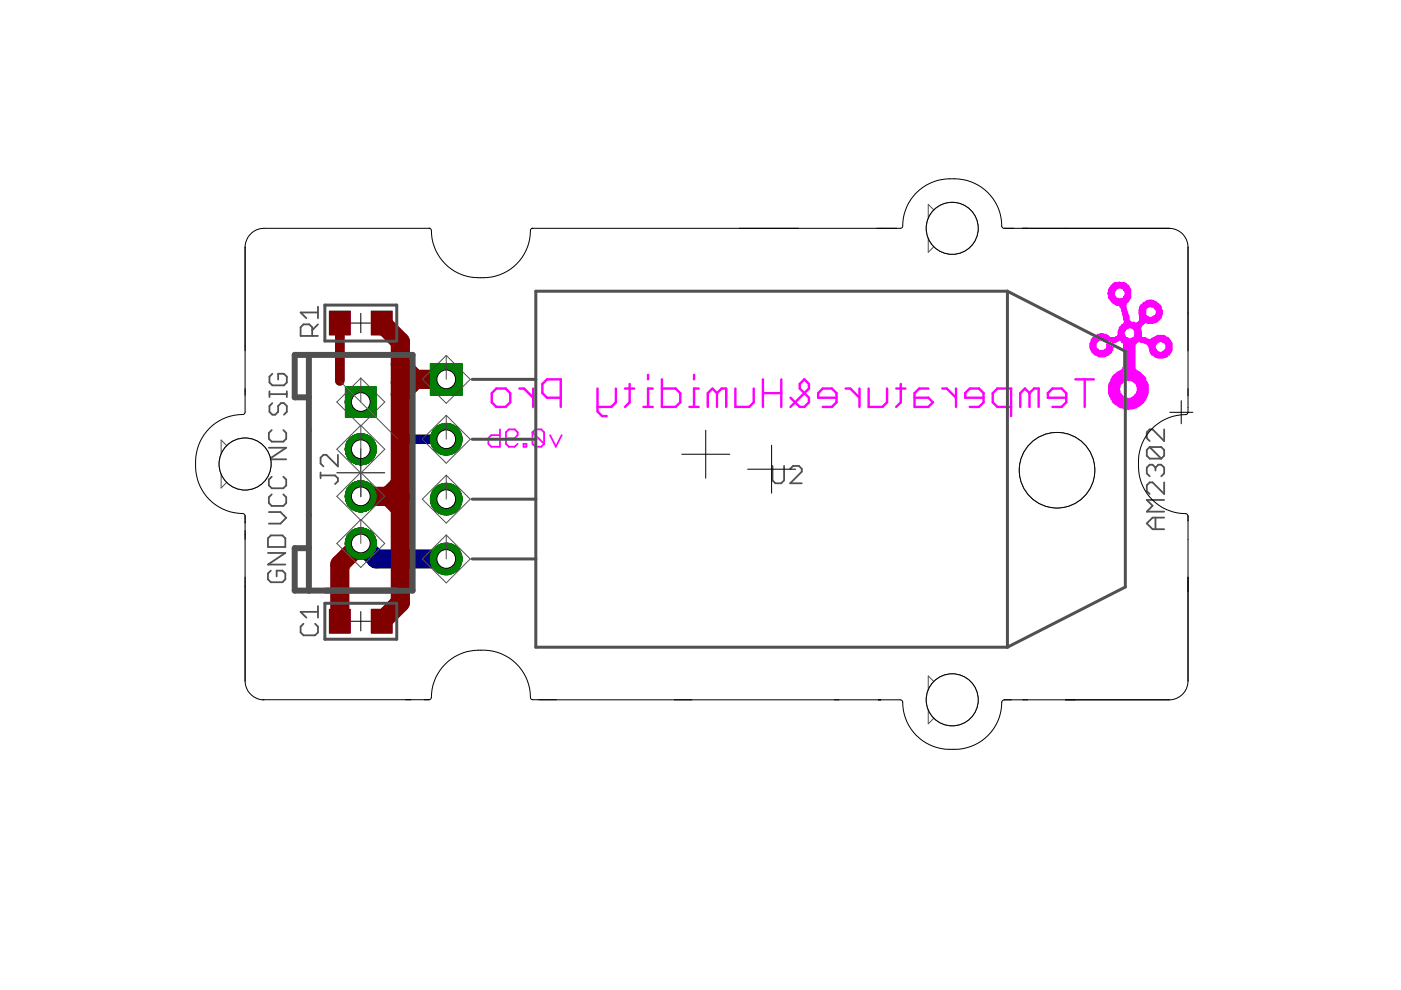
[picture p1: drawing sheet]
<svg xmlns="http://www.w3.org/2000/svg" width="297mm" height="210mm" viewBox="0 0 297 210" stroke-linecap="round" stroke-linejoin="round" font-family="sans-serif">
<path d="M248 87.4h4.9M250.4 85v4.9" fill="none" stroke="#000" stroke-width=".21"/>
<path d="M106 91v3.7h-1.8l-.7-.6v-1.2l.7-.6h1.8M107.3 92.9h1.8l.6-.6v-.6l-.6-.7h-1.2l-.6 .7v2.4l.6 .6h1.2l.6-.6M111 94.1h.6v.6h-.6zM112.9 91.7l.6-.7h1.2l.7 .7v2.4M112.9 91.7v2.4l.6 .6h1.2l.7-.6M112.9 91.7l2.5 2.4M116.6 92.3l1.3 2.4 1.2-2.4" fill="none" stroke="#f0f" stroke-width=".38"/>
<g fill="none" stroke="#f0f" stroke-width=".51">
<path d="M137.4 79.5v.9M147.2 79.5v.9M104.3 83.4l.9-1h2l1 1v1.9l-1 1h-2l-.9-1zM110.1 82.4h1l2 1.9M113.1 82.4v3.9M118.9 84.3h-2.9l-1-.9v-2l1-1h2.9v5.9M126.7 82.4v4.8l1 1h.9M130.6 82.4v2.9l-1 1h-2.9M132.5 82.4h2M133.5 81.4v3.9l-1 1M136.4 86.3h2M138.4 82.4h-1v3.9"/>
<path d="M140.3 80.4v5.9h3l.9-1v-1.9l-.9-1h-3M146.2 86.3h1.9M148.1 82.4h-.9v3.9M152 83.4l1-1h1v3.9M152 83.4v2.9M152 83.4l-1-1-.9 1v2.9M155.9 82.4v3.9h2.9l1-1v-2.9M161.8 83.4h3.9M161.8 80.4v5.9M165.7 80.4v5.9M167.6 84.3l2 2h.9l1-1v-1l-1.9-1.9v-1l.9-1 1 1v1l-3.9 3.9M177.4 84.3h-3.9v-.9l.9-1h2l1 1v1.9l-1 1h-2"/>
<path d="M179.3 82.4h1l1.9 1.9M182.2 82.4v3.9M184.2 82.4v3.9h2.9l1-1v-2.9M190 82.4h2M191 81.4v3.9l-1 1M196.8 82.4h-1.9l-1 1v2.9h2.9l1-1-1-1h-2.9M199.8 82.4h.9l2 1.9M202.7 82.4v3.9M208.5 84.3h-3.9v-.9l1-1h2l.9 1v1.9l-.9 1h-2M214.4 86.3h-2.9l-1-1v-1.9l1-1h2.9v5.8M218.3 83.4l.9-1h1v3.9M218.3 83.4v2.9"/>
<path d="M218.3 83.4l-1-1-1 1v2.9M226.1 84.3h-3.9v-.9l.9-1h2l1 1v1.9l-1 1h-2M228 80.4h3.9M230 80.4v5.9"/>
</g>
<g fill="#f0f" stroke="#f0f" stroke-width=".21">
<path d="M239.1 86.7h.3v.1h-.3z"/>
<path d="M238.2 86.6h2v.1h-2z"/>
<path d="M238.1 86.5h2.5v.1h-2.5z"/>
<path d="M237.4 86.3h3.6v.2h-3.6z"/>
<path d="M237.3 86.2h3.8v.1h-3.8z"/>
<path d="M237.1 86.1h4.3v.1h-4.3z"/>
<path d="M236.9 86h4.7v.1h-4.7z"/>
<path d="M236.8 85.8h5v.2h-5z"/>
<path d="M236.4 85.7h5.6v.1h-5.6z"/>
<path d="M236.4 85.6h5.6v.1h-5.6z"/>
<path d="M236.2 85.4h6.1v.2h-6.1z"/>
<path d="M236.1 85.3h6.3v.1h-6.3z"/>
<path d="M235.9 85.2h6.6v.1h-6.6z"/>
<path d="M235.9 85.1h6.6v.1h-6.6z"/>
<path d="M235.8 84.9h6.9v.2h-6.9z"/>
<path d="M235.8 84.8h7v.1h-7z"/>
<path d="M235.8 84.7h7.1v.1h-7.1z"/>
<path d="M235.5 84.6h7.4v.1h-7.4z"/>
<path d="M239.4 84.4h3.5v.2h-3.5z"/>
<path d="M235.5 84.4h3.6v.2h-3.6z"/>
<path d="M239.9 84.3h3.1v.1h-3.1z"/>
<path d="M235.5 84.3h3.1v.1h-3.1z"/>
<path d="M240.1 84.2h2.9v.1h-2.9z"/>
<path d="M235.4 84.2h2.9v.1h-2.9z"/>
<path d="M240.2 84.1h3v.1h-3z"/>
<path d="M235.3 84.1h2.9v.1h-2.9z"/>
<path d="M240.5 83.9h2.7v.2h-2.7z"/>
<path d="M235.3 83.9h2.7v.2h-2.7z"/>
<path d="M240.5 83.8h2.8v.1h-2.8z"/>
<path d="M235.3 83.8h2.7v.1h-2.7z"/>
<path d="M240.6 83.7h2.7v.1h-2.7z"/>
<path d="M235.2 83.7h2.6v.1h-2.6z"/>
<path d="M240.7 83.5h2.6v.2h-2.6z"/>
<path d="M235.2 83.5h2.6v.2h-2.6z"/>
<path d="M240.9 83.4h2.5v.1h-2.5z"/>
<path d="M235 83.4h2.6v.1h-2.6z"/>
<path d="M241 83.3h2.4v.1h-2.4z"/>
<path d="M235 83.3h2.4v.1h-2.4z"/>
<path d="M241 83.2h2.4v.1h-2.4z"/>
<path d="M235 83.2h2.4v.1h-2.4z"/>
<path d="M241 83h2.4v.2h-2.4z"/>
<path d="M235 83h2.4v.2h-2.4z"/>
<path d="M241.1 82.9h2.3v.1h-2.3z"/>
<path d="M235 82.9h2.4v.1h-2.4z"/>
<path d="M241.1 82.8h2.3v.1h-2.3z"/>
<path d="M235 82.8h2.4v.1h-2.4z"/>
<path d="M241.1 82.7h2.3v.1h-2.3z"/>
<path d="M235 82.7h2.3v.1h-2.3z"/>
<path d="M241.1 82.5h2.3v.2h-2.3z"/>
<path d="M235 82.5h2.3v.2h-2.3z"/>
<path d="M241.1 82.4h2.3v.1h-2.3z"/>
<path d="M235 82.4h2.3v.1h-2.3z"/>
<path d="M241.1 82.3h2.3v.1h-2.3z"/>
<path d="M235 82.3h2.3v.1h-2.3z"/>
<path d="M241.1 82.1h2.3v.2h-2.3z"/>
<path d="M235 82.1h2.4v.2h-2.4z"/>
<path d="M241.1 82h2.3v.1h-2.3z"/>
<path d="M235 82h2.4v.1h-2.4z"/>
<path d="M241 81.9h2.4v.1h-2.4z"/>
<path d="M235 81.9h2.4v.1h-2.4z"/>
<path d="M241 81.8h2.4v.1h-2.4z"/>
<path d="M235 81.8h2.4v.1h-2.4z"/>
<path d="M241 81.6h2.4v.2h-2.4z"/>
<path d="M235 81.6h2.4v.2h-2.4z"/>
<path d="M241 81.5h2.4v.1h-2.4z"/>
<path d="M235.2 81.5h2.4v.1h-2.4z"/>
<path d="M240.9 81.4h2.5v.1h-2.5z"/>
<path d="M235.2 81.4h2.4v.1h-2.4z"/>
<path d="M240.7 81.3h2.6v.1h-2.6z"/>
<path d="M235.2 81.3h2.6v.1h-2.6z"/>
<path d="M240.6 81.1h2.7v.2h-2.7z"/>
<path d="M235.3 81.1h2.7v.2h-2.7z"/>
<path d="M240.5 81h2.7v.1h-2.7z"/>
<path d="M235.3 81h2.8v.1h-2.8z"/>
<path d="M240.2 80.9h3v.1h-3z"/>
<path d="M235.4 80.9h2.8v.1h-2.8z"/>
<path d="M240.1 80.8h2.9v.1h-2.9z"/>
<path d="M235.5 80.8h2.8v.1h-2.8z"/>
<path d="M239.7 80.6h3.2v.2h-3.2z"/>
<path d="M235.5 80.6h3.2v.2h-3.2z"/>
<path d="M235.5 80.5h7.4v.1h-7.4z"/>
<path d="M235.5 80.4h7.4v.1h-7.4z"/>
<path d="M235.7 80.2h7.2v.2h-7.2z"/>
<path d="M235.8 80.1h7.1v.1h-7.1z"/>
<path d="M235.8 80h7v.1h-7z"/>
<path d="M235.8 79.9h6.9v.1h-6.9z"/>
<path d="M235.9 79.7h6.6v.2h-6.6z"/>
<path d="M236.1 79.6h6.3v.1h-6.3z"/>
<path d="M236.2 79.5h6.1v.1h-6.1z"/>
<path d="M236.3 79.4h5.8v.1h-5.8z"/>
<path d="M236.6 79.2h5.4v.2h-5.4z"/>
<path d="M236.7 79.1h5.2v.1h-5.2z"/>
<path d="M236.8 79h5v.1h-5z"/>
<path d="M236.9 78.8h4.7v.2h-4.7z"/>
<path d="M237.2 78.7h4.2v.1h-4.2z"/>
<path d="M237.4 78.6h3.7v.1h-3.7z"/>
<path d="M237.7 78.5h3.3v.1h-3.3z"/>
<path d="M237.8 78.3h2.9v.2h-2.9z"/>
<path d="M238 78.2h2.7v.1h-2.7z"/>
<path d="M238.1 78.1h2.5v.1h-2.5z"/>
<path d="M238.1 78h2.5v.1h-2.5z"/>
<path d="M238.1 77.8h2.5v.2h-2.5z"/>
<path d="M238.2 77.7h2.4v.1h-2.4z"/>
<path d="M238.2 77.6h2.4v.1h-2.4z"/>
<path d="M238.2 77.4h2.4v.2h-2.4z"/>
<path d="M238.2 77.3h2.4v.1h-2.4z"/>
<path d="M238.2 77.2h2.4v.1h-2.4z"/>
<path d="M238.2 77.1h2.4v.1h-2.4z"/>
<path d="M238.2 76.9h2.4v.2h-2.4z"/>
<path d="M238.2 76.8h2.4v.1h-2.4z"/>
<path d="M238.2 76.7h2.4v.1h-2.4z"/>
<path d="M238.2 76.6h2.4v.1h-2.4z"/>
<path d="M238.2 76.4h2.4v.2h-2.4z"/>
<path d="M238.2 76.3h2.4v.1h-2.4z"/>
<path d="M238.2 76.2h2.4v.1h-2.4z"/>
<path d="M238.2 76.1h2.4v.1h-2.4z"/>
<path d="M238.2 75.9h2.4v.2h-2.4z"/>
<path d="M245.4 75.8h1.3v.1h-1.3z"/>
<path d="M238.2 75.8h2.4v.1h-2.4z"/>
<path d="M245 75.7h2.2v.1h-2.2z"/>
<path d="M238.2 75.7h2.4v.1h-2.4z"/>
<path d="M244.8 75.5h2.7v.2h-2.7z"/>
<path d="M238.2 75.5h2.4v.2h-2.4z"/>
<path d="M232.9 75.5h1.4v.2h-1.4z"/>
<path d="M244.7 75.4h2.9v.1h-2.9z"/>
<path d="M238.2 75.4h2.4v.1h-2.4z"/>
<path d="M232.7 75.4h1.8v.1h-1.8z"/>
<path d="M244.5 75.3h3.1v.1h-3.1z"/>
<path d="M238.2 75.3h2.4v.1h-2.4z"/>
<path d="M232.4 75.3h2.4v.1h-2.4z"/>
<path d="M244.2 75.2h3.8v.1h-3.8z"/>
<path d="M238.2 75.2h2.4v.1h-2.4z"/>
<path d="M232.1 75.2h3.1v.1h-3.1z"/>
<path d="M244.2 75h3.8v.2h-3.8z"/>
<path d="M238.2 75h2.4v.2h-2.4z"/>
<path d="M232 75h3.2v.2h-3.2z"/>
<path d="M244 74.9h4v.1h-4z"/>
<path d="M238.2 74.9h2.4v.1h-2.4z"/>
<path d="M231.9 74.9h3.4v.1h-3.4z"/>
<path d="M243.9 74.8h4.3v.1h-4.3z"/>
<path d="M238.2 74.8h2.4v.1h-2.4z"/>
<path d="M231.7 74.8h3.8v.1h-3.8z"/>
<path d="M246.3 74.7h1.9v.1h-1.9z"/>
<path d="M243.9 74.7h2v.1h-2z"/>
<path d="M238.2 74.7h2.4v.1h-2.4z"/>
<path d="M231.6 74.7h4.1v.1h-4.1z"/>
<path d="M246.4 74.5h1.9v.2h-1.9z"/>
<path d="M243.9 74.5h1.7v.2h-1.7z"/>
<path d="M238.2 74.5h2.4v.2h-2.4z"/>
<path d="M231.5 74.5h4.2v.2h-4.2z"/>
<path d="M246.7 74.4h1.6v.1h-1.6z"/>
<path d="M243.8 74.4h1.6v.1h-1.6z"/>
<path d="M238.2 74.4h2.4v.1h-2.4z"/>
<path d="M231.5 74.4h4.2v.1h-4.2z"/>
<path d="M246.8 74.3h1.7v.1h-1.7z"/>
<path d="M243.8 74.3h1.5v.1h-1.5z"/>
<path d="M238.2 74.3h2.4v.1h-2.4z"/>
<path d="M231.4 74.3h4.4v.1h-4.4z"/>
<path d="M247 74.1h1.5v.2h-1.5z"/>
<path d="M243.8 74.1h1.4v.2h-1.4z"/>
<path d="M238.2 74.1h2.4v.2h-2.4z"/>
<path d="M234.1 74.1h1.8v.2h-1.8z"/>
<path d="M231.4 74.1h1.5v.2h-1.5z"/>
<path d="M247.1 74h1.4v.1h-1.4z"/>
<path d="M243.8 74h1.4v.1h-1.4z"/>
<path d="M238.2 74h2.4v.1h-2.4z"/>
<path d="M234.3 74h1.6v.1h-1.6z"/>
<path d="M231.2 74h1.7v.1h-1.7z"/>
<path d="M247.2 73.9h1.3v.1h-1.3z"/>
<path d="M243.8 73.9h1.2v.1h-1.2z"/>
<path d="M238.2 73.9h2.4v.1h-2.4z"/>
<path d="M234.5 73.9h1.4v.1h-1.4z"/>
<path d="M231.2 73.9h1.4v.1h-1.4z"/>
<path d="M247.2 73.8h1.3v.1h-1.3z"/>
<path d="M243.6 73.8h1.3v.1h-1.3z"/>
<path d="M238.2 73.8h2.4v.1h-2.4z"/>
<path d="M234.7 73.8h1.2v.1h-1.2z"/>
<path d="M231.1 73.8h1.4v.1h-1.4z"/>
<path d="M247.2 73.6h1.3v.2h-1.3z"/>
<path d="M243.6 73.6h1.3v.2h-1.3z"/>
<path d="M238.2 73.6h2.4v.2h-2.4z"/>
<path d="M234.7 73.6h1.2v.2h-1.2z"/>
<path d="M231.1 73.6h1.3v.2h-1.3z"/>
<path d="M247.2 73.5h1.3v.1h-1.3z"/>
<path d="M243.6 73.5h1.3v.1h-1.3z"/>
<path d="M238.2 73.5h2.4v.1h-2.4z"/>
<path d="M234.7 73.5h1.4v.1h-1.4z"/>
<path d="M231.1 73.5h1.3v.1h-1.3z"/>
<path d="M247.2 73.4h1.3v.1h-1.3z"/>
<path d="M243.5 73.4h1.4v.1h-1.4z"/>
<path d="M238.2 73.4h2.4v.1h-2.4z"/>
<path d="M234.7 73.4h1.4v.1h-1.4z"/>
<path d="M231.1 73.4h1.3v.1h-1.3z"/>
<path d="M247.2 73.3h1.3v.1h-1.3z"/>
<path d="M243.5 73.3h1.4v.1h-1.4z"/>
<path d="M238.2 73.3h2.4v.1h-2.4z"/>
<path d="M234.7 73.3h1.4v.1h-1.4z"/>
<path d="M231.1 73.3h1.3v.1h-1.3z"/>
<path d="M247.2 73.1h1.3v.2h-1.3z"/>
<path d="M243.4 73.1h1.5v.2h-1.5z"/>
<path d="M238.2 73.1h2.4v.2h-2.4z"/>
<path d="M234.7 73.1h1.4v.2h-1.4z"/>
<path d="M231.1 73.1h1.3v.2h-1.3z"/>
<path d="M247.2 73h1.3v.1h-1.3z"/>
<path d="M243.3 73h1.7v.1h-1.7z"/>
<path d="M238.2 73h2.4v.1h-2.4z"/>
<path d="M234.7 73h1.4v.1h-1.4z"/>
<path d="M231.1 73h1.3v.1h-1.3z"/>
<path d="M247.1 72.9h1.4v.1h-1.4z"/>
<path d="M243.1 72.9h2.1v.1h-2.1z"/>
<path d="M238.2 72.9h2.5v.1h-2.5z"/>
<path d="M234.7 72.9h1.4v.1h-1.4z"/>
<path d="M231.1 72.9h1.3v.1h-1.3z"/>
<path d="M247 72.7h1.5v.2h-1.5z"/>
<path d="M242.8 72.7h2.5v.2h-2.5z"/>
<path d="M238.2 72.7h2.7v.2h-2.7z"/>
<path d="M234.7 72.7h1.4v.2h-1.4z"/>
<path d="M231.1 72.7h1.3v.2h-1.3z"/>
<path d="M246.8 72.6h1.7v.1h-1.7z"/>
<path d="M242.5 72.6h2.8v.1h-2.8z"/>
<path d="M238.1 72.6h2.9v.1h-2.9z"/>
<path d="M234.7 72.6h1.5v.1h-1.5z"/>
<path d="M231.2 72.6h1.3v.1h-1.3z"/>
<path d="M246.4 72.5h1.9v.1h-1.9z"/>
<path d="M241.9 72.5h3.7v.1h-3.7z"/>
<path d="M237.8 72.5h3.3v.1h-3.3z"/>
<path d="M234.5 72.5h2.1v.1h-2.1z"/>
<path d="M231.2 72.5h1.4v.1h-1.4z"/>
<path d="M246.3 72.4h1.9v.1h-1.9z"/>
<path d="M241.6 72.4h4.2v.1h-4.2z"/>
<path d="M237.8 72.4h3.6v.1h-3.6z"/>
<path d="M234.4 72.4h2.4v.1h-2.4z"/>
<path d="M231.4 72.4h1.3v.1h-1.3z"/>
<path d="M237.7 72.2h10.5v.2h-10.5z"/>
<path d="M234.1 72.2h3v.2h-3z"/>
<path d="M231.4 72.2h1.5v.2h-1.5z"/>
<path d="M237.6 72.1h10.5v.1h-10.5z"/>
<path d="M234.1 72.1h3.1v.1h-3.1z"/>
<path d="M231.4 72.1h1.6v.1h-1.6z"/>
<path d="M231.4 72h16.6v.1h-16.6z"/>
<path d="M244 71.9h4v.1h-4z"/>
<path d="M231.5 71.9h11.9v.1h-11.9z"/>
<path d="M244.2 71.7h3.6v.2h-3.6z"/>
<path d="M239.7 71.7h3.5v.2h-3.5z"/>
<path d="M231.6 71.7h7.8v.2h-7.8z"/>
<path d="M244.4 71.6h3.3v.1h-3.3z"/>
<path d="M240.1 71.6h2.8v.1h-2.8z"/>
<path d="M231.6 71.6h7.5v.1h-7.5z"/>
<path d="M244.7 71.5h2.8v.1h-2.8z"/>
<path d="M240.5 71.5h1.6v.1h-1.6z"/>
<path d="M236.4 71.5h2.3v.1h-2.3z"/>
<path d="M231.9 71.5h3.4v.1h-3.4z"/>
<path d="M244.9 71.4h2.3v.1h-2.3z"/>
<path d="M240.5 71.4h1.5v.1h-1.5z"/>
<path d="M236.6 71.4h2v.1h-2z"/>
<path d="M232 71.4h3.2v.1h-3.2z"/>
<path d="M245.2 71.2h1.9v.2h-1.9z"/>
<path d="M240.5 71.2h1.5v.2h-1.5z"/>
<path d="M236.9 71.2h1.7v.2h-1.7z"/>
<path d="M232.2 71.2h2.8v.2h-2.8z"/>
<path d="M245.3 71.1h1.5v.1h-1.5z"/>
<path d="M240.5 71.1h1.5v.1h-1.5z"/>
<path d="M236.9 71.1h1.6v.1h-1.6z"/>
<path d="M232.2 71.1h2.7v.1h-2.7z"/>
<path d="M240.6 71h1.4v.1h-1.4z"/>
<path d="M237.1 71h1.4v.1h-1.4z"/>
<path d="M232.6 71h2.1v.1h-2.1z"/>
<path d="M240.6 70.8h1.4v.2h-1.4z"/>
<path d="M237.1 70.8h1.2v.2h-1.2z"/>
<path d="M232.7 70.8h1.6v.2h-1.6z"/>
<path d="M240.6 70.7h1.4v.1h-1.4z"/>
<path d="M237.1 70.7h1.2v.1h-1.2z"/>
<path d="M233.3 70.7h.6v.1h-.6z"/>
<path d="M240.6 70.6h1.4v.1h-1.4z"/>
<path d="M237.1 70.6h1.2v.1h-1.2z"/>
<path d="M240.6 70.5h1.4v.1h-1.4z"/>
<path d="M237.1 70.5h1.2v.1h-1.2z"/>
<path d="M240.6 70.3h1.4v.2h-1.4z"/>
<path d="M237.1 70.3h1.2v.2h-1.2z"/>
<path d="M240.5 70.2h1.4v.1h-1.4z"/>
<path d="M237.1 70.2h1.4v.1h-1.4z"/>
<path d="M240.5 70.1h1.4v.1h-1.4z"/>
<path d="M237.2 70.1h1.4v.1h-1.4z"/>
<path d="M240.5 70h1.4v.1h-1.4z"/>
<path d="M237.2 70h1.4v.1h-1.4z"/>
<path d="M240.5 69.8h1.4v.2h-1.4z"/>
<path d="M237.2 69.8h1.5v.2h-1.5z"/>
<path d="M240.2 69.7h1.6v.1h-1.6z"/>
<path d="M237.3 69.7h1.5v.1h-1.5z"/>
<path d="M240.1 69.6h1.7v.1h-1.7z"/>
<path d="M237.3 69.6h1.8v.1h-1.8z"/>
<path d="M239.7 69.4h2.1v.2h-2.1z"/>
<path d="M237.3 69.4h2.1v.2h-2.1z"/>
<path d="M237.3 69.3h4.6v.1h-4.6z"/>
<path d="M237.6 69.2h4.4v.1h-4.4z"/>
<path d="M237.7 69.1h4.3v.1h-4.3z"/>
<path d="M237.8 68.9h4.2v.2h-4.2z"/>
<path d="M237.8 68.8h4.5v.1h-4.5z"/>
<path d="M238.1 68.7h4.3v.1h-4.3z"/>
<path d="M238.2 68.6h4.3v.1h-4.3z"/>
<path d="M243.3 68.4h1.2v.2h-1.2z"/>
<path d="M241 68.4h1.7v.2h-1.7z"/>
<path d="M238.3 68.4h2.3v.2h-2.3z"/>
<path d="M241.2 68.3h3.8v.1h-3.8z"/>
<path d="M238.3 68.3h2.3v.1h-2.3z"/>
<path d="M241.4 68.2h3.9v.1h-3.9z"/>
<path d="M238.5 68.2h1.2v.1h-1.2z"/>
<path d="M241.5 68.1h3.9v.1h-3.9z"/>
<path d="M238.5 68.1h1.1v.1h-1.1z"/>
<path d="M241.6 67.9h4.1v.2h-4.1z"/>
<path d="M238.3 67.9h1.2v.2h-1.2z"/>
<path d="M241.6 67.8h4.1v.1h-4.1z"/>
<path d="M238.3 67.8h1.1v.1h-1.1z"/>
<path d="M241.6 67.7h4.2v.1h-4.2z"/>
<path d="M238.2 67.7h1.2v.1h-1.2z"/>
<path d="M241.6 67.5h4.3v.2h-4.3z"/>
<path d="M238.2 67.5h1.2v.2h-1.2z"/>
<path d="M241.6 67.4h4.5v.1h-4.5z"/>
<path d="M238.2 67.4h1.2v.1h-1.2z"/>
<path d="M241.6 67.3h4.6v.1h-4.6z"/>
<path d="M238.2 67.3h1.2v.1h-1.2z"/>
<path d="M244.3 67.2h1.9v.1h-1.9z"/>
<path d="M241.6 67.2h1.9v.1h-1.9z"/>
<path d="M238.2 67.2h1.2v.1h-1.2z"/>
<path d="M244.5 67h1.7v.2h-1.7z"/>
<path d="M241.6 67h1.8v.2h-1.8z"/>
<path d="M238.2 67h1.2v.2h-1.2z"/>
<path d="M244.7 66.9h1.6v.1h-1.6z"/>
<path d="M241.6 66.9h1.6v.1h-1.6z"/>
<path d="M238.1 66.9h1.3v.1h-1.3z"/>
<path d="M244.9 66.8h1.4v.1h-1.4z"/>
<path d="M241.6 66.8h1.3v.1h-1.3z"/>
<path d="M238.1 66.8h1.1v.1h-1.1z"/>
<path d="M245 66.7h1.3v.1h-1.3z"/>
<path d="M241.5 66.7h1.4v.1h-1.4z"/>
<path d="M238.1 66.7h1.1v.1h-1.1z"/>
<path d="M245 66.5h1.4v.2h-1.4z"/>
<path d="M241.5 66.5h1.4v.2h-1.4z"/>
<path d="M238.1 66.5h1v.2h-1z"/>
<path d="M245.2 66.4h1.2v.1h-1.2z"/>
<path d="M241.5 66.4h1.4v.1h-1.4z"/>
<path d="M238 66.4h1.1v.1h-1.1z"/>
<path d="M245.2 66.3h1.2v.1h-1.2z"/>
<path d="M241.5 66.3h1.4v.1h-1.4z"/>
<path d="M238 66.3h1.1v.1h-1.1z"/>
<path d="M245.2 66.1h1.2v.2h-1.2z"/>
<path d="M241.5 66.1h1.4v.2h-1.4z"/>
<path d="M238 66.1h1v.2h-1z"/>
<path d="M245.2 66h1.2v.1h-1.2z"/>
<path d="M241.5 66h1.4v.1h-1.4z"/>
<path d="M238 66h1v.1h-1z"/>
<path d="M245.2 65.9h1.2v.1h-1.2z"/>
<path d="M241.5 65.9h1.4v.1h-1.4z"/>
<path d="M237.8 65.9h1.2v.1h-1.2z"/>
<path d="M245.2 65.8h1.2v.1h-1.2z"/>
<path d="M241.5 65.8h1.4v.1h-1.4z"/>
<path d="M237.8 65.8h1v.1h-1z"/>
<path d="M245 65.6h1.3v.2h-1.3z"/>
<path d="M241.5 65.6h1.4v.2h-1.4z"/>
<path d="M237.8 65.6h1v.2h-1z"/>
<path d="M244.9 65.5h1.4v.1h-1.4z"/>
<path d="M241.5 65.5h1.4v.1h-1.4z"/>
<path d="M237.8 65.5h1v.1h-1z"/>
<path d="M244.8 65.4h1.4v.1h-1.4z"/>
<path d="M241.6 65.4h1.4v.1h-1.4z"/>
<path d="M237.7 65.4h1.1v.1h-1.1z"/>
<path d="M244.7 65.3h1.5v.1h-1.5z"/>
<path d="M241.6 65.3h1.6v.1h-1.6z"/>
<path d="M237.7 65.3h1v.1h-1z"/>
<path d="M244.7 65.1h1.5v.2h-1.5z"/>
<path d="M241.6 65.1h1.7v.2h-1.7z"/>
<path d="M237.7 65.1h1v.2h-1z"/>
<path d="M244.2 65h2v.1h-2z"/>
<path d="M241.6 65h2.1v.1h-2.1z"/>
<path d="M237.4 65h1.3v.1h-1.3z"/>
<path d="M241.7 64.9h4.4v.1h-4.4z"/>
<path d="M237.4 64.9h1.3v.1h-1.3z"/>
<path d="M241.9 64.7h4.2v.2h-4.2z"/>
<path d="M237.3 64.7h1.3v.2h-1.3z"/>
<path d="M241.9 64.6h4v.1h-4z"/>
<path d="M236.7 64.6h2v.1h-2z"/>
<path d="M242.1 64.5h3.6v.1h-3.6z"/>
<path d="M236.4 64.5h2.3v.1h-2.3z"/>
<path d="M242.3 64.4h3.4v.1h-3.4z"/>
<path d="M236.3 64.4h2.5v.1h-2.5z"/>
<path d="M242.4 64.2h3v.2h-3z"/>
<path d="M236.1 64.2h2.7v.2h-2.7z"/>
<path d="M242.4 64.1h2.9v.1h-2.9z"/>
<path d="M235.8 64.1h3.2v.1h-3.2z"/>
<path d="M242.8 64h2.4v.1h-2.4z"/>
<path d="M235.8 64h3.3v.1h-3.3z"/>
<path d="M242.9 63.9h2v.1h-2z"/>
<path d="M235.7 63.9h3.5v.1h-3.5z"/>
<path d="M243.1 63.7h1.6v.2h-1.6z"/>
<path d="M235.5 63.7h3.9v.2h-3.9z"/>
<path d="M243.5 63.6h.8v.1h-.8z"/>
<path d="M235.4 63.6h4v.1h-4z"/>
<path d="M235.4 63.5h4v.1h-4z"/>
<path d="M235.3 63.4h4.2v.1h-4.2z"/>
<path d="M237.8 63.2h1.8v.2h-1.8z"/>
<path d="M235.2 63.2h1.9v.2h-1.9z"/>
<path d="M238.2 63.1h1.5v.1h-1.5z"/>
<path d="M235 63.1h1.7v.1h-1.7z"/>
<path d="M238.2 63h1.5v.1h-1.5z"/>
<path d="M235 63h1.6v.1h-1.6z"/>
<path d="M238.2 62.8h1.5v.2h-1.5z"/>
<path d="M235 62.8h1.6v.2h-1.6z"/>
<path d="M238.3 62.7h1.4v.1h-1.4z"/>
<path d="M235 62.7h1.4v.1h-1.4z"/>
<path d="M238.5 62.6h1.2v.1h-1.2z"/>
<path d="M235 62.6h1.3v.1h-1.3z"/>
<path d="M238.5 62.5h1.2v.1h-1.2z"/>
<path d="M235 62.5h1.3v.1h-1.3z"/>
<path d="M238.6 62.3h1.1v.2h-1.1z"/>
<path d="M234.9 62.3h1.4v.2h-1.4z"/>
<path d="M238.6 62.2h1.1v.1h-1.1z"/>
<path d="M234.9 62.2h1.4v.1h-1.4z"/>
<path d="M238.6 62.1h1.1v.1h-1.1z"/>
<path d="M234.9 62.1h1.3v.1h-1.3z"/>
<path d="M238.6 62h1.1v.1h-1.1z"/>
<path d="M234.9 62h1.4v.1h-1.4z"/>
<path d="M238.5 61.8h1.2v.2h-1.2z"/>
<path d="M235 61.8h1.3v.2h-1.3z"/>
<path d="M238.5 61.7h1.2v.1h-1.2z"/>
<path d="M235 61.7h1.4v.1h-1.4z"/>
<path d="M238.3 61.6h1.4v.1h-1.4z"/>
<path d="M235 61.6h1.4v.1h-1.4z"/>
<path d="M238.2 61.4h1.5v.2h-1.5z"/>
<path d="M235 61.4h1.6v.2h-1.6z"/>
<path d="M238.2 61.3h1.5v.1h-1.5z"/>
<path d="M235 61.3h1.7v.1h-1.7z"/>
<path d="M238.1 61.2h1.5v.1h-1.5z"/>
<path d="M235.2 61.2h1.6v.1h-1.6z"/>
<path d="M237.7 61.1h1.9v.1h-1.9z"/>
<path d="M235.2 61.1h1.9v.1h-1.9z"/>
<path d="M235.3 60.9h4.2v.2h-4.2z"/>
<path d="M235.4 60.8h4v.1h-4z"/>
<path d="M235.5 60.7h3.9v.1h-3.9z"/>
<path d="M235.5 60.6h3.9v.1h-3.9z"/>
<path d="M235.7 60.4h3.5v.2h-3.5z"/>
<path d="M235.8 60.3h3.2v.1h-3.2z"/>
<path d="M235.9 60.2h2.9v.1h-2.9z"/>
<path d="M236.1 60h2.6v.2h-2.6z"/>
<path d="M236.3 59.9h2.2v.1h-2.2z"/>
<path d="M237.2 59.8h.2v.1h-.2z"/>
</g>
<path d="M76.5 115.2l3.3 3.3h14.8" fill="none" stroke="#000080" stroke-width="4.1"/>
<path d="M84.4 93.1h10.2" fill="none" stroke="#000080" stroke-width="2"/>
<path d="M73.2 82h6.6v6.5h-6.6z" fill="#008000" stroke="#008000" stroke-width=".21"/>
<circle cx="76.5" cy="85.2" r="1.99" fill="#fff" stroke="#000" stroke-width=".21"/>
<circle cx="76.5" cy="95.3" r="3.3" fill="#008000" stroke="#008000" stroke-width=".21"/>
<circle cx="76.5" cy="95.2" r="1.99" fill="#fff" stroke="#000" stroke-width=".21"/>
<circle cx="76.5" cy="105.2" r="3.3" fill="#008000" stroke="#008000" stroke-width=".21"/>
<circle cx="76.5" cy="105.2" r="1.99" fill="#fff" stroke="#000" stroke-width=".21"/>
<circle cx="76.5" cy="115.2" r="3.3" fill="#008000" stroke="#008000" stroke-width=".21"/>
<circle cx="76.5" cy="115.2" r="1.99" fill="#fff" stroke="#000" stroke-width=".21"/>
<path d="M91.2 77.1h6.8v6.7h-6.8z" fill="#008000" stroke="#008000" stroke-width=".21"/>
<circle cx="94.6" cy="80.4" r="1.99" fill="#fff" stroke="#000" stroke-width=".21"/>
<circle cx="94.6" cy="93.1" r="3.4" fill="#008000" stroke="#008000" stroke-width=".21"/>
<circle cx="94.6" cy="93.1" r="1.99" fill="#fff" stroke="#000" stroke-width=".21"/>
<circle cx="94.6" cy="105.8" r="3.4" fill="#008000" stroke="#008000" stroke-width=".21"/>
<circle cx="94.6" cy="105.8" r="1.99" fill="#fff" stroke="#000" stroke-width=".21"/>
<circle cx="94.6" cy="118.5" r="3.4" fill="#008000" stroke="#008000" stroke-width=".21"/>
<circle cx="94.6" cy="118.5" r="1.99" fill="#fff" stroke="#000" stroke-width=".21"/>
<circle cx="76.5" cy="85.2" r="3.3" fill="#008000" stroke="#008000" stroke-width=".21"/>
<circle cx="76.5" cy="85.2" r="1.99" fill="#fff" stroke="#000" stroke-width=".21"/>
<circle cx="76.5" cy="95.3" r="3.3" fill="#008000" stroke="#008000" stroke-width=".21"/>
<circle cx="76.5" cy="95.2" r="1.99" fill="#fff" stroke="#000" stroke-width=".21"/>
<circle cx="76.5" cy="105.2" r="3.3" fill="#008000" stroke="#008000" stroke-width=".21"/>
<circle cx="76.5" cy="105.2" r="1.99" fill="#fff" stroke="#000" stroke-width=".21"/>
<circle cx="76.5" cy="115.2" r="3.3" fill="#008000" stroke="#008000" stroke-width=".21"/>
<circle cx="76.5" cy="115.2" r="1.99" fill="#fff" stroke="#000" stroke-width=".21"/>
<circle cx="94.6" cy="80.4" r="3.3" fill="#008000" stroke="#008000" stroke-width=".21"/>
<circle cx="94.6" cy="80.4" r="1.99" fill="#fff" stroke="#000" stroke-width=".21"/>
<circle cx="94.6" cy="93.1" r="3.3" fill="#008000" stroke="#008000" stroke-width=".21"/>
<circle cx="94.6" cy="93.1" r="1.99" fill="#fff" stroke="#000" stroke-width=".21"/>
<circle cx="94.6" cy="105.8" r="3.3" fill="#008000" stroke="#008000" stroke-width=".21"/>
<circle cx="94.6" cy="105.8" r="1.99" fill="#fff" stroke="#000" stroke-width=".21"/>
<circle cx="94.6" cy="118.5" r="3.3" fill="#008000" stroke="#008000" stroke-width=".21"/>
<circle cx="94.6" cy="118.5" r="1.99" fill="#fff" stroke="#000" stroke-width=".21"/>
<circle cx="76.5" cy="85.2" r="3.3" fill="#008000" stroke="#008000" stroke-width=".21"/>
<circle cx="76.5" cy="85.2" r="1.99" fill="#fff" stroke="#000" stroke-width=".21"/>
<circle cx="76.5" cy="95.3" r="3.3" fill="#008000" stroke="#008000" stroke-width=".21"/>
<circle cx="76.5" cy="95.2" r="1.99" fill="#fff" stroke="#000" stroke-width=".21"/>
<circle cx="76.5" cy="105.2" r="3.3" fill="#008000" stroke="#008000" stroke-width=".21"/>
<circle cx="76.5" cy="105.2" r="1.99" fill="#fff" stroke="#000" stroke-width=".21"/>
<circle cx="76.5" cy="115.2" r="3.3" fill="#008000" stroke="#008000" stroke-width=".21"/>
<circle cx="76.5" cy="115.2" r="1.99" fill="#fff" stroke="#000" stroke-width=".21"/>
<circle cx="94.6" cy="80.4" r="3.3" fill="#008000" stroke="#008000" stroke-width=".21"/>
<circle cx="94.6" cy="80.4" r="1.99" fill="#fff" stroke="#000" stroke-width=".21"/>
<circle cx="94.6" cy="93.1" r="3.3" fill="#008000" stroke="#008000" stroke-width=".21"/>
<circle cx="94.6" cy="93.1" r="1.99" fill="#fff" stroke="#000" stroke-width=".21"/>
<circle cx="94.6" cy="105.8" r="3.3" fill="#008000" stroke="#008000" stroke-width=".21"/>
<circle cx="94.6" cy="105.8" r="1.99" fill="#fff" stroke="#000" stroke-width=".21"/>
<circle cx="94.6" cy="118.5" r="3.3" fill="#008000" stroke="#008000" stroke-width=".21"/>
<circle cx="94.6" cy="118.5" r="1.99" fill="#fff" stroke="#000" stroke-width=".21"/>
<circle cx="76.5" cy="85.2" r="3.3" fill="#008000" stroke="#008000" stroke-width=".21"/>
<circle cx="76.5" cy="85.2" r="1.99" fill="#fff" stroke="#000" stroke-width=".21"/>
<circle cx="76.5" cy="95.3" r="3.3" fill="#008000" stroke="#008000" stroke-width=".21"/>
<circle cx="76.5" cy="95.2" r="1.99" fill="#fff" stroke="#000" stroke-width=".21"/>
<circle cx="76.5" cy="105.2" r="3.3" fill="#008000" stroke="#008000" stroke-width=".21"/>
<circle cx="76.5" cy="105.2" r="1.99" fill="#fff" stroke="#000" stroke-width=".21"/>
<circle cx="76.5" cy="115.2" r="3.3" fill="#008000" stroke="#008000" stroke-width=".21"/>
<circle cx="76.5" cy="115.2" r="1.99" fill="#fff" stroke="#000" stroke-width=".21"/>
<circle cx="94.6" cy="80.4" r="3.3" fill="#008000" stroke="#008000" stroke-width=".21"/>
<circle cx="94.6" cy="80.4" r="1.99" fill="#fff" stroke="#000" stroke-width=".21"/>
<circle cx="94.6" cy="93.1" r="3.3" fill="#008000" stroke="#008000" stroke-width=".21"/>
<circle cx="94.6" cy="93.1" r="1.99" fill="#fff" stroke="#000" stroke-width=".21"/>
<circle cx="94.6" cy="105.8" r="3.3" fill="#008000" stroke="#008000" stroke-width=".21"/>
<circle cx="94.6" cy="105.8" r="1.99" fill="#fff" stroke="#000" stroke-width=".21"/>
<circle cx="94.6" cy="118.5" r="3.3" fill="#008000" stroke="#008000" stroke-width=".21"/>
<circle cx="94.6" cy="118.5" r="1.99" fill="#fff" stroke="#000" stroke-width=".21"/>
<circle cx="76.5" cy="85.2" r="3.3" fill="#008000" stroke="#008000" stroke-width=".21"/>
<circle cx="76.5" cy="85.2" r="1.99" fill="#fff" stroke="#000" stroke-width=".21"/>
<circle cx="76.5" cy="95.3" r="3.3" fill="#008000" stroke="#008000" stroke-width=".21"/>
<circle cx="76.5" cy="95.2" r="1.99" fill="#fff" stroke="#000" stroke-width=".21"/>
<circle cx="76.5" cy="105.2" r="3.3" fill="#008000" stroke="#008000" stroke-width=".21"/>
<circle cx="76.5" cy="105.2" r="1.99" fill="#fff" stroke="#000" stroke-width=".21"/>
<circle cx="76.5" cy="115.2" r="3.3" fill="#008000" stroke="#008000" stroke-width=".21"/>
<circle cx="76.5" cy="115.2" r="1.99" fill="#fff" stroke="#000" stroke-width=".21"/>
<circle cx="94.6" cy="80.4" r="3.3" fill="#008000" stroke="#008000" stroke-width=".21"/>
<circle cx="94.6" cy="80.4" r="1.99" fill="#fff" stroke="#000" stroke-width=".21"/>
<circle cx="94.6" cy="93.1" r="3.3" fill="#008000" stroke="#008000" stroke-width=".21"/>
<circle cx="94.6" cy="93.1" r="1.99" fill="#fff" stroke="#000" stroke-width=".21"/>
<circle cx="94.6" cy="105.8" r="3.3" fill="#008000" stroke="#008000" stroke-width=".21"/>
<circle cx="94.6" cy="105.8" r="1.99" fill="#fff" stroke="#000" stroke-width=".21"/>
<circle cx="94.6" cy="118.5" r="3.3" fill="#008000" stroke="#008000" stroke-width=".21"/>
<circle cx="94.6" cy="118.5" r="1.99" fill="#fff" stroke="#000" stroke-width=".21"/>
<circle cx="76.5" cy="85.2" r="3.3" fill="#008000" stroke="#008000" stroke-width=".21"/>
<circle cx="76.5" cy="85.2" r="1.99" fill="#fff" stroke="#000" stroke-width=".21"/>
<circle cx="76.5" cy="95.3" r="3.3" fill="#008000" stroke="#008000" stroke-width=".21"/>
<circle cx="76.5" cy="95.2" r="1.99" fill="#fff" stroke="#000" stroke-width=".21"/>
<circle cx="76.5" cy="105.2" r="3.3" fill="#008000" stroke="#008000" stroke-width=".21"/>
<circle cx="76.5" cy="105.2" r="1.99" fill="#fff" stroke="#000" stroke-width=".21"/>
<circle cx="76.5" cy="115.2" r="3.3" fill="#008000" stroke="#008000" stroke-width=".21"/>
<circle cx="76.5" cy="115.2" r="1.99" fill="#fff" stroke="#000" stroke-width=".21"/>
<circle cx="94.6" cy="80.4" r="3.3" fill="#008000" stroke="#008000" stroke-width=".21"/>
<circle cx="94.6" cy="80.4" r="1.99" fill="#fff" stroke="#000" stroke-width=".21"/>
<circle cx="94.6" cy="93.1" r="3.3" fill="#008000" stroke="#008000" stroke-width=".21"/>
<circle cx="94.6" cy="93.1" r="1.99" fill="#fff" stroke="#000" stroke-width=".21"/>
<circle cx="94.6" cy="105.8" r="3.3" fill="#008000" stroke="#008000" stroke-width=".21"/>
<circle cx="94.6" cy="105.8" r="1.99" fill="#fff" stroke="#000" stroke-width=".21"/>
<circle cx="94.6" cy="118.5" r="3.3" fill="#008000" stroke="#008000" stroke-width=".21"/>
<circle cx="94.6" cy="118.5" r="1.99" fill="#fff" stroke="#000" stroke-width=".21"/>
<circle cx="76.5" cy="85.2" r="3.3" fill="#008000" stroke="#008000" stroke-width=".21"/>
<circle cx="76.5" cy="85.2" r="1.99" fill="#fff" stroke="#000" stroke-width=".21"/>
<circle cx="76.5" cy="95.3" r="3.3" fill="#008000" stroke="#008000" stroke-width=".21"/>
<circle cx="76.5" cy="95.2" r="1.99" fill="#fff" stroke="#000" stroke-width=".21"/>
<circle cx="76.5" cy="105.2" r="3.3" fill="#008000" stroke="#008000" stroke-width=".21"/>
<circle cx="76.5" cy="105.2" r="1.99" fill="#fff" stroke="#000" stroke-width=".21"/>
<circle cx="76.5" cy="115.2" r="3.3" fill="#008000" stroke="#008000" stroke-width=".21"/>
<circle cx="76.5" cy="115.2" r="1.99" fill="#fff" stroke="#000" stroke-width=".21"/>
<circle cx="94.6" cy="80.4" r="3.3" fill="#008000" stroke="#008000" stroke-width=".21"/>
<circle cx="94.6" cy="80.4" r="1.99" fill="#fff" stroke="#000" stroke-width=".21"/>
<circle cx="94.6" cy="93.1" r="3.3" fill="#008000" stroke="#008000" stroke-width=".21"/>
<circle cx="94.6" cy="93.1" r="1.99" fill="#fff" stroke="#000" stroke-width=".21"/>
<circle cx="94.6" cy="105.8" r="3.3" fill="#008000" stroke="#008000" stroke-width=".21"/>
<circle cx="94.6" cy="105.8" r="1.99" fill="#fff" stroke="#000" stroke-width=".21"/>
<circle cx="94.6" cy="118.5" r="3.3" fill="#008000" stroke="#008000" stroke-width=".21"/>
<circle cx="94.6" cy="118.5" r="1.99" fill="#fff" stroke="#000" stroke-width=".21"/>
<circle cx="76.5" cy="85.2" r="3.3" fill="#008000" stroke="#008000" stroke-width=".21"/>
<circle cx="76.5" cy="85.2" r="1.99" fill="#fff" stroke="#000" stroke-width=".21"/>
<circle cx="76.5" cy="95.3" r="3.3" fill="#008000" stroke="#008000" stroke-width=".21"/>
<circle cx="76.5" cy="95.2" r="1.99" fill="#fff" stroke="#000" stroke-width=".21"/>
<circle cx="76.5" cy="105.2" r="3.3" fill="#008000" stroke="#008000" stroke-width=".21"/>
<circle cx="76.5" cy="105.2" r="1.99" fill="#fff" stroke="#000" stroke-width=".21"/>
<circle cx="76.5" cy="115.2" r="3.3" fill="#008000" stroke="#008000" stroke-width=".21"/>
<circle cx="76.5" cy="115.2" r="1.99" fill="#fff" stroke="#000" stroke-width=".21"/>
<circle cx="94.6" cy="80.4" r="3.3" fill="#008000" stroke="#008000" stroke-width=".21"/>
<circle cx="94.6" cy="80.4" r="1.99" fill="#fff" stroke="#000" stroke-width=".21"/>
<circle cx="94.6" cy="93.1" r="3.3" fill="#008000" stroke="#008000" stroke-width=".21"/>
<circle cx="94.6" cy="93.1" r="1.99" fill="#fff" stroke="#000" stroke-width=".21"/>
<circle cx="94.6" cy="105.8" r="3.3" fill="#008000" stroke="#008000" stroke-width=".21"/>
<circle cx="94.6" cy="105.8" r="1.99" fill="#fff" stroke="#000" stroke-width=".21"/>
<circle cx="94.6" cy="118.5" r="3.3" fill="#008000" stroke="#008000" stroke-width=".21"/>
<circle cx="94.6" cy="118.5" r="1.99" fill="#fff" stroke="#000" stroke-width=".21"/>
<circle cx="76.5" cy="85.2" r="3.3" fill="#008000" stroke="#008000" stroke-width=".21"/>
<circle cx="76.5" cy="85.2" r="1.99" fill="#fff" stroke="#000" stroke-width=".21"/>
<circle cx="76.5" cy="95.3" r="3.3" fill="#008000" stroke="#008000" stroke-width=".21"/>
<circle cx="76.5" cy="95.2" r="1.99" fill="#fff" stroke="#000" stroke-width=".21"/>
<circle cx="76.5" cy="105.2" r="3.3" fill="#008000" stroke="#008000" stroke-width=".21"/>
<circle cx="76.5" cy="105.2" r="1.99" fill="#fff" stroke="#000" stroke-width=".21"/>
<circle cx="76.5" cy="115.2" r="3.3" fill="#008000" stroke="#008000" stroke-width=".21"/>
<circle cx="76.5" cy="115.2" r="1.99" fill="#fff" stroke="#000" stroke-width=".21"/>
<circle cx="94.6" cy="80.4" r="3.3" fill="#008000" stroke="#008000" stroke-width=".21"/>
<circle cx="94.6" cy="80.4" r="1.99" fill="#fff" stroke="#000" stroke-width=".21"/>
<circle cx="94.6" cy="93.1" r="3.3" fill="#008000" stroke="#008000" stroke-width=".21"/>
<circle cx="94.6" cy="93.1" r="1.99" fill="#fff" stroke="#000" stroke-width=".21"/>
<circle cx="94.6" cy="105.8" r="3.3" fill="#008000" stroke="#008000" stroke-width=".21"/>
<circle cx="94.6" cy="105.8" r="1.99" fill="#fff" stroke="#000" stroke-width=".21"/>
<circle cx="94.6" cy="118.5" r="3.3" fill="#008000" stroke="#008000" stroke-width=".21"/>
<circle cx="94.6" cy="118.5" r="1.99" fill="#fff" stroke="#000" stroke-width=".21"/>
<circle cx="76.5" cy="85.2" r="3.3" fill="#008000" stroke="#008000" stroke-width=".21"/>
<circle cx="76.5" cy="85.2" r="1.99" fill="#fff" stroke="#000" stroke-width=".21"/>
<circle cx="76.5" cy="95.3" r="3.3" fill="#008000" stroke="#008000" stroke-width=".21"/>
<circle cx="76.5" cy="95.2" r="1.99" fill="#fff" stroke="#000" stroke-width=".21"/>
<circle cx="76.5" cy="105.2" r="3.3" fill="#008000" stroke="#008000" stroke-width=".21"/>
<circle cx="76.5" cy="105.2" r="1.99" fill="#fff" stroke="#000" stroke-width=".21"/>
<circle cx="76.5" cy="115.2" r="3.3" fill="#008000" stroke="#008000" stroke-width=".21"/>
<circle cx="76.5" cy="115.2" r="1.99" fill="#fff" stroke="#000" stroke-width=".21"/>
<circle cx="94.6" cy="80.4" r="3.3" fill="#008000" stroke="#008000" stroke-width=".21"/>
<circle cx="94.6" cy="80.4" r="1.99" fill="#fff" stroke="#000" stroke-width=".21"/>
<circle cx="94.6" cy="93.1" r="3.3" fill="#008000" stroke="#008000" stroke-width=".21"/>
<circle cx="94.6" cy="93.1" r="1.99" fill="#fff" stroke="#000" stroke-width=".21"/>
<circle cx="94.6" cy="105.8" r="3.3" fill="#008000" stroke="#008000" stroke-width=".21"/>
<circle cx="94.6" cy="105.8" r="1.99" fill="#fff" stroke="#000" stroke-width=".21"/>
<circle cx="94.6" cy="118.5" r="3.3" fill="#008000" stroke="#008000" stroke-width=".21"/>
<circle cx="94.6" cy="118.5" r="1.99" fill="#fff" stroke="#000" stroke-width=".21"/>
<circle cx="76.5" cy="85.2" r="3.3" fill="#008000" stroke="#008000" stroke-width=".21"/>
<circle cx="76.5" cy="85.2" r="1.99" fill="#fff" stroke="#000" stroke-width=".21"/>
<circle cx="76.5" cy="95.3" r="3.3" fill="#008000" stroke="#008000" stroke-width=".21"/>
<circle cx="76.5" cy="95.2" r="1.99" fill="#fff" stroke="#000" stroke-width=".21"/>
<circle cx="76.5" cy="105.2" r="3.3" fill="#008000" stroke="#008000" stroke-width=".21"/>
<circle cx="76.5" cy="105.2" r="1.99" fill="#fff" stroke="#000" stroke-width=".21"/>
<circle cx="76.5" cy="115.2" r="3.3" fill="#008000" stroke="#008000" stroke-width=".21"/>
<circle cx="76.5" cy="115.2" r="1.99" fill="#fff" stroke="#000" stroke-width=".21"/>
<circle cx="94.6" cy="80.4" r="3.3" fill="#008000" stroke="#008000" stroke-width=".21"/>
<circle cx="94.6" cy="80.4" r="1.99" fill="#fff" stroke="#000" stroke-width=".21"/>
<circle cx="94.6" cy="93.1" r="3.3" fill="#008000" stroke="#008000" stroke-width=".21"/>
<circle cx="94.6" cy="93.1" r="1.99" fill="#fff" stroke="#000" stroke-width=".21"/>
<circle cx="94.6" cy="105.8" r="3.3" fill="#008000" stroke="#008000" stroke-width=".21"/>
<circle cx="94.6" cy="105.8" r="1.99" fill="#fff" stroke="#000" stroke-width=".21"/>
<circle cx="94.6" cy="118.5" r="3.3" fill="#008000" stroke="#008000" stroke-width=".21"/>
<circle cx="94.6" cy="118.5" r="1.99" fill="#fff" stroke="#000" stroke-width=".21"/>
<circle cx="76.5" cy="85.2" r="3.3" fill="#008000" stroke="#008000" stroke-width=".21"/>
<circle cx="76.5" cy="85.2" r="1.99" fill="#fff" stroke="#000" stroke-width=".21"/>
<circle cx="76.5" cy="95.3" r="3.3" fill="#008000" stroke="#008000" stroke-width=".21"/>
<circle cx="76.5" cy="95.2" r="1.99" fill="#fff" stroke="#000" stroke-width=".21"/>
<circle cx="76.5" cy="105.2" r="3.3" fill="#008000" stroke="#008000" stroke-width=".21"/>
<circle cx="76.5" cy="105.2" r="1.99" fill="#fff" stroke="#000" stroke-width=".21"/>
<circle cx="76.5" cy="115.2" r="3.3" fill="#008000" stroke="#008000" stroke-width=".21"/>
<circle cx="76.5" cy="115.2" r="1.99" fill="#fff" stroke="#000" stroke-width=".21"/>
<circle cx="94.6" cy="80.4" r="3.3" fill="#008000" stroke="#008000" stroke-width=".21"/>
<circle cx="94.6" cy="80.4" r="1.99" fill="#fff" stroke="#000" stroke-width=".21"/>
<circle cx="94.6" cy="93.1" r="3.3" fill="#008000" stroke="#008000" stroke-width=".21"/>
<circle cx="94.6" cy="93.1" r="1.99" fill="#fff" stroke="#000" stroke-width=".21"/>
<circle cx="94.6" cy="105.8" r="3.3" fill="#008000" stroke="#008000" stroke-width=".21"/>
<circle cx="94.6" cy="105.8" r="1.99" fill="#fff" stroke="#000" stroke-width=".21"/>
<circle cx="94.6" cy="118.5" r="3.3" fill="#008000" stroke="#008000" stroke-width=".21"/>
<circle cx="94.6" cy="118.5" r="1.99" fill="#fff" stroke="#000" stroke-width=".21"/>
<circle cx="76.5" cy="85.2" r="3.3" fill="#008000" stroke="#008000" stroke-width=".21"/>
<circle cx="76.5" cy="85.2" r="1.99" fill="#fff" stroke="#000" stroke-width=".21"/>
<circle cx="76.5" cy="95.3" r="3.3" fill="#008000" stroke="#008000" stroke-width=".21"/>
<circle cx="76.5" cy="95.2" r="1.99" fill="#fff" stroke="#000" stroke-width=".21"/>
<circle cx="76.5" cy="105.2" r="3.3" fill="#008000" stroke="#008000" stroke-width=".21"/>
<circle cx="76.5" cy="105.2" r="1.99" fill="#fff" stroke="#000" stroke-width=".21"/>
<circle cx="76.5" cy="115.2" r="3.3" fill="#008000" stroke="#008000" stroke-width=".21"/>
<circle cx="76.5" cy="115.2" r="1.99" fill="#fff" stroke="#000" stroke-width=".21"/>
<circle cx="94.6" cy="80.4" r="3.3" fill="#008000" stroke="#008000" stroke-width=".21"/>
<circle cx="94.6" cy="80.4" r="1.99" fill="#fff" stroke="#000" stroke-width=".21"/>
<circle cx="94.6" cy="93.1" r="3.3" fill="#008000" stroke="#008000" stroke-width=".21"/>
<circle cx="94.6" cy="93.1" r="1.99" fill="#fff" stroke="#000" stroke-width=".21"/>
<circle cx="94.6" cy="105.8" r="3.3" fill="#008000" stroke="#008000" stroke-width=".21"/>
<circle cx="94.6" cy="105.8" r="1.99" fill="#fff" stroke="#000" stroke-width=".21"/>
<circle cx="94.6" cy="118.5" r="3.3" fill="#008000" stroke="#008000" stroke-width=".21"/>
<circle cx="94.6" cy="118.5" r="1.99" fill="#fff" stroke="#000" stroke-width=".21"/>
<circle cx="76.5" cy="85.2" r="3.3" fill="#008000" stroke="#008000" stroke-width=".21"/>
<circle cx="76.5" cy="85.2" r="1.99" fill="#fff" stroke="#000" stroke-width=".21"/>
<circle cx="76.5" cy="95.3" r="3.3" fill="#008000" stroke="#008000" stroke-width=".21"/>
<circle cx="76.5" cy="95.2" r="1.99" fill="#fff" stroke="#000" stroke-width=".21"/>
<circle cx="76.5" cy="105.2" r="3.3" fill="#008000" stroke="#008000" stroke-width=".21"/>
<circle cx="76.5" cy="105.2" r="1.99" fill="#fff" stroke="#000" stroke-width=".21"/>
<circle cx="76.5" cy="115.2" r="3.3" fill="#008000" stroke="#008000" stroke-width=".21"/>
<circle cx="76.5" cy="115.2" r="1.99" fill="#fff" stroke="#000" stroke-width=".21"/>
<circle cx="94.6" cy="80.4" r="3.3" fill="#008000" stroke="#008000" stroke-width=".21"/>
<circle cx="94.6" cy="80.4" r="1.99" fill="#fff" stroke="#000" stroke-width=".21"/>
<circle cx="94.6" cy="93.1" r="3.3" fill="#008000" stroke="#008000" stroke-width=".21"/>
<circle cx="94.6" cy="93.1" r="1.99" fill="#fff" stroke="#000" stroke-width=".21"/>
<circle cx="94.6" cy="105.8" r="3.3" fill="#008000" stroke="#008000" stroke-width=".21"/>
<circle cx="94.6" cy="105.8" r="1.99" fill="#fff" stroke="#000" stroke-width=".21"/>
<circle cx="94.6" cy="118.5" r="3.3" fill="#008000" stroke="#008000" stroke-width=".21"/>
<circle cx="94.6" cy="118.5" r="1.99" fill="#fff" stroke="#000" stroke-width=".21"/>
<circle cx="76.5" cy="85.2" r="3.3" fill="#008000" stroke="#008000" stroke-width=".21"/>
<circle cx="76.5" cy="85.2" r="1.99" fill="#fff" stroke="#000" stroke-width=".21"/>
<circle cx="76.5" cy="95.3" r="3.3" fill="#008000" stroke="#008000" stroke-width=".21"/>
<circle cx="76.5" cy="95.2" r="1.99" fill="#fff" stroke="#000" stroke-width=".21"/>
<circle cx="76.5" cy="105.2" r="3.3" fill="#008000" stroke="#008000" stroke-width=".21"/>
<circle cx="76.5" cy="105.2" r="1.99" fill="#fff" stroke="#000" stroke-width=".21"/>
<circle cx="76.5" cy="115.2" r="3.3" fill="#008000" stroke="#008000" stroke-width=".21"/>
<circle cx="76.5" cy="115.2" r="1.99" fill="#fff" stroke="#000" stroke-width=".21"/>
<circle cx="94.6" cy="80.4" r="3.3" fill="#008000" stroke="#008000" stroke-width=".21"/>
<circle cx="94.6" cy="80.4" r="1.99" fill="#fff" stroke="#000" stroke-width=".21"/>
<circle cx="94.6" cy="93.1" r="3.3" fill="#008000" stroke="#008000" stroke-width=".21"/>
<circle cx="94.6" cy="93.1" r="1.99" fill="#fff" stroke="#000" stroke-width=".21"/>
<circle cx="94.6" cy="105.8" r="3.3" fill="#008000" stroke="#008000" stroke-width=".21"/>
<circle cx="94.6" cy="105.8" r="1.99" fill="#fff" stroke="#000" stroke-width=".21"/>
<circle cx="94.6" cy="118.5" r="3.3" fill="#008000" stroke="#008000" stroke-width=".21"/>
<circle cx="94.6" cy="118.5" r="1.99" fill="#fff" stroke="#000" stroke-width=".21"/>
<g fill="#800000" stroke="#800000" stroke-width=".21">
<path d="M69.8 66h4.5v5h-4.5z"/>
<path d="M78.7 66h4.5v5h-4.5z"/>
<path d="M78.7 129.2h4.5v5.1h-4.5z"/>
<path d="M69.8 129.2h4.5v5.1h-4.5z"/>
</g>
<path d="M81.1 68.4l-.2 .1 4 3.9v55.4l-4 3.9M84.9 77.3l3.2 3.1-3.2 3.2M94.6 80.4h-9.1l-.6 .7M76.5 115.2l-4.4 4.5v12M82.4 105.2l1.8 1.9M84.2 103.3l-1.9 1.9M84.9 105.2h-8.4" fill="none" stroke="#800000" stroke-width="4.1"/>
<path d="M72.1 68.5v12.3" fill="none" stroke="#800000" stroke-width="2"/>
<path d="M73.2 82h6.6v6.5h-6.6z" fill="#008000" stroke="#008000" stroke-width=".21"/>
<circle cx="76.5" cy="85.2" r="1.99" fill="#fff" stroke="#000" stroke-width=".21"/>
<circle cx="76.5" cy="95.3" r="3.3" fill="#008000" stroke="#008000" stroke-width=".21"/>
<circle cx="76.5" cy="95.2" r="1.99" fill="#fff" stroke="#000" stroke-width=".21"/>
<circle cx="76.5" cy="105.2" r="3.3" fill="#008000" stroke="#008000" stroke-width=".21"/>
<circle cx="76.5" cy="105.2" r="1.99" fill="#fff" stroke="#000" stroke-width=".21"/>
<circle cx="76.5" cy="115.2" r="3.3" fill="#008000" stroke="#008000" stroke-width=".21"/>
<circle cx="76.5" cy="115.2" r="1.99" fill="#fff" stroke="#000" stroke-width=".21"/>
<path d="M91.2 77.1h6.8v6.7h-6.8z" fill="#008000" stroke="#008000" stroke-width=".21"/>
<circle cx="94.6" cy="80.4" r="1.99" fill="#fff" stroke="#000" stroke-width=".21"/>
<circle cx="94.6" cy="93.1" r="3.4" fill="#008000" stroke="#008000" stroke-width=".21"/>
<circle cx="94.6" cy="93.1" r="1.99" fill="#fff" stroke="#000" stroke-width=".21"/>
<circle cx="94.6" cy="105.8" r="3.4" fill="#008000" stroke="#008000" stroke-width=".21"/>
<circle cx="94.6" cy="105.8" r="1.99" fill="#fff" stroke="#000" stroke-width=".21"/>
<circle cx="94.6" cy="118.5" r="3.4" fill="#008000" stroke="#008000" stroke-width=".21"/>
<circle cx="94.6" cy="118.5" r="1.99" fill="#fff" stroke="#000" stroke-width=".21"/>
<g fill="none" stroke="#505050" stroke-width=".21">
<path d="M196.8 43.3l5.1 5.1-5.1 5.1zM201.9 48.4h5.1M46.9 93.3l5.1 5.1-5.1 5.1zM52 98.4h5M219 99.7h10.2M224.1 94.6v10.2M196.8 143.3l5.1 5.1-5.1 5.1zM201.9 148.4h5.1"/>
<circle cx="224.1" cy="99.7" r="5"/>
<circle cx="224.1" cy="99.7" r="2.48"/>
</g>
<g fill="none" stroke="#505050" stroke-width=".38">
<path d="M57.7 79.2l-.6 .7v1.2l.6 .6h2.5l.6-.6v-1.2l-.6-.7h-1.2v1.3M66.2 71.2v-1.8l-.6-.6h-1.3l-.6 .6v1.8h3.7M67.4 68.8l-1.2 1.2M67.4 66.3h-3.7l1.3 1.2M67.4 65v2.5M57 94.9h3.7l-3.7 2.5h3.7M57.1 83v1.2M57.1 83.6h3.7M57.6 91.2l-.6 .6v1.2l.6 .6h2.5l.6-.6v-1.2l-.6-.6M57.7 85.5l-.6 .6v1.2l.6 .6h.7l.6-.6v-1.2l.6-.6h.6l.6 .6v1.2l-.6 .6M60.8 83v1.2M71.6 96.4v2.5l-2.4-2.5h-.6l-.6 .6v1.3l.6 .6"/>
<path d="M163.8 98.8v3.1l.6 .6h1.2l.6-.6v-3.1M167.5 99.4l.6-.6h1.3l.6 .6v.6l-2.5 2.5h2.5M243.8 94.8h2.4l.6 .6v1.2l-.6 .6M243.8 94.8l-.7 .6v1.2l.7 .6h2.4M243.8 94.8l2.4 2.4M245 99.1v.7M245 99.1l.6-.6h.6l.6 .6v1.3l-.6 .6M245 99.1l-.6-.6h-.6l-.7 .6v1.3l.7 .6M246.8 91v2.5l-2.4-2.5h-.6l-.7 .7v1.2l.7 .6M56.8 117.2h3.7l-3.7 2.5h3.7M57 108.6h2.5l1.2 1.2-1.2 1.2h-2.5M57.4 113.5h2.5l.6 .6v1.9h-3.7v-1.9z"/>
<path d="M57.6 101.1l-.6 .6v1.2l.6 .6h2.5l.6-.6v-1.2l-.6-.6M57.6 104.8l-.6 .6v1.3l.6 .6h2.5l.6-.6v-1.3l-.6-.6M68 100.8h3l.6 .6v.6l-.6 .6M68 100.2v1.2M245 109.7v2.5M246.8 109.7h-2.4l-1.3 1.3 1.3 1.2h2.4M246.8 106h-3.7l1.3 1.2-1.3 1.3h3.7M246.8 102.3v2.4l-2.4-2.4h-.6l-.7 .6v1.2l.7 .6M57.4 121l-.6 .6v1.2l.6 .6h2.5l.6-.6v-1.2l-.6-.6h-1.2v1.2M64.3 132.2l-.6 .7v1.2l.6 .6h2.5l.6-.6v-1.2l-.6-.7M67.4 129.7h-3.7l1.3 1.3M67.4 128.5v2.5"/>
</g>
<path d="M68.9 64.7h15.2v7.6h-15.2zM71.5 75.2h10M213.6 61.7v75.5M213.6 61.7h-100v75.5h100M213.6 61.7l25 12.8v50l-25 12.7M100.1 80.4h13.5M100.1 93.1h13.5M100.1 105.8h13.5M100.1 118.5h13.5M68.9 127.9h15.2v7.6h-15.2z" fill="none" stroke="#505050" stroke-width=".63"/>
<path d="M65.5 75.2v50M65.5 84.2h-3v-9h25v50h-25v-9h3" fill="none" stroke="#505050" stroke-width="1.3"/>
<g fill="none" stroke="#000" stroke-width=".21">
<path d="M74.4 68.5h4.1M76.5 66.4v4.1M76.5 95.2v10.1M144.5 96.3h10.2M149.6 91.2v10.2M158.5 99.5h10.2M163.6 94.4v10.2M71.4 100.2h10.2M74.4 131.7h4.1M76.5 129.7v4.1"/>
<circle cx="224.1" cy="99.7" r="8"/>
</g>
<path d="M72.1 80.8l12.3 12.3" fill="none" stroke="#808000" stroke-width=".21"/>
<circle cx="224.1" cy="99.7" r="8" fill="#fff" stroke="#000" stroke-width=".21"/>
<g fill="none" stroke="#000" stroke-width=".21">
<path d="M52 52.4v35l-.2 .4a10.3 10.3 0 0 0-10.3 11.9 10.1 10.1 0 0 0 10.1 9.2l.4 .5v35a4 4 0 0 0 4 4M91 48.4l.4 .2a10.3 10.3 0 0 0 11.9 10.2 10.2 10.2 0 0 0 9.3-10.2l.4-.2M91.2 48.4h-35.2a4 4 0 0 0-4 4M112.8 48.4h78.1l.4-.2a10.3 10.3 0 0 1 12-10.2 10.2 10.2 0 0 1 9.2 10.2l.4 .2h35a4 4 0 0 1 4 4v35l-.2 .4a10.3 10.3 0 0 0-10.3 12 10.1 10.1 0 0 0 10.2 9.1l.3 .5v35a4 4 0 0 1-4 4h-35l-.5 .3a10.1 10.1 0 0 1-11 10.2 10.2 10.2 0 0 1-10.1-10.3l-.4-.2h-77.9l-.4-.2a10.3 10.3 0 0 0-12-10.3 10.1 10.1 0 0 0-9.2 10.1l-.4 .4h-35.3"/>
<circle cx="201.9" cy="148.4" r="5.5"/>
</g>
<circle cx="201.9" cy="148.4" r="5.5" fill="#fff" stroke="#000" stroke-width=".21"/>
<circle cx="201.9" cy="48.4" r="5.5" fill="none" stroke="#000" stroke-width=".21"/>
<circle cx="201.9" cy="48.4" r="5.5" fill="#fff" stroke="#000" stroke-width=".21"/>
<circle cx="52" cy="98.4" r="5.5" fill="none" stroke="#000" stroke-width=".21"/>
<circle cx="52" cy="98.4" r="5.5" fill="#fff" stroke="#000" stroke-width=".21"/>
<g fill="none" stroke="#505050" stroke-width=".21">
<path d="M94.6 75.4v5M94.6 75.4l5.1 5-5.1 5.1-5.1-5.1zM76.5 80.2v5M76.5 90.2v5M76.5 80.2l5.1 5-5.1 5.1-5.1-5.1zM76.5 90.2l5.1 5-5.1 5.1-5.1-5.1zM89.5 93.1l5.1-5 5.1 5-5.1 5.1zM94.6 88.1v5M76.5 100.2v5M76.5 110.2v5M76.5 100.2l5.1 5-5.1 5.1-5.1-5.1zM76.5 110.2l5.1 5-5.1 5.1-5.1-5.1z"/>
<path d="M94.6 100.8v5M94.6 113.4v5.1M94.6 100.8l5.1 5-5.1 5.1-5.1-5.1zM94.6 113.4l5.1 5.1-5.1 5.1-5.1-5.1z"/>
</g>
</svg>
